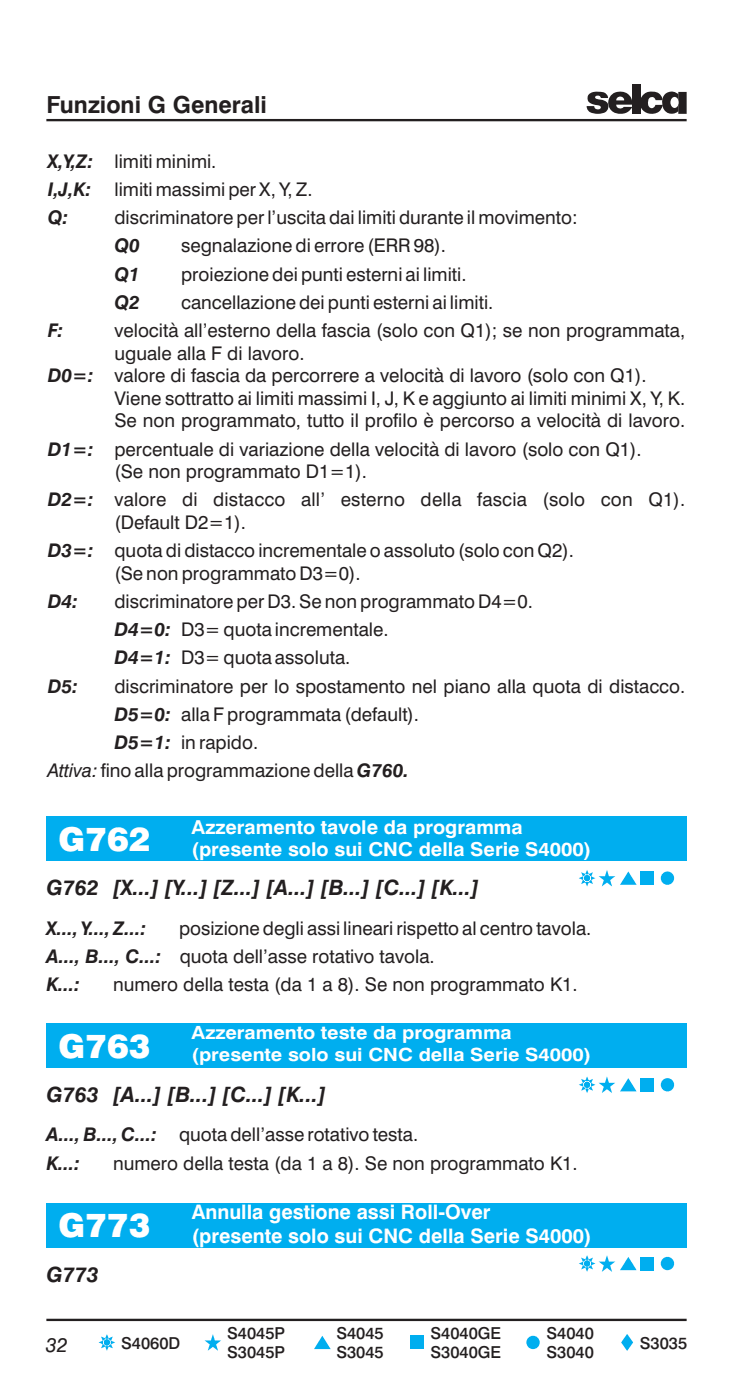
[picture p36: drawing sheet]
<svg xmlns="http://www.w3.org/2000/svg" width="110mm" height="210mm" viewBox="0 0 110 210" stroke-linecap="round" stroke-linejoin="round" font-family="sans-serif">
<defs><g id="words">
<g font-size="4.9" fill="#fff">
<text x="8.8" y="127.7">G762</text>
<text x="12.8" y="127.7">2</text>
<text x="8.8" y="158.7">G763</text>
<text x="12.8" y="158.7">2</text>
<text x="8.8" y="185.7">G773</text>
<text x="12.8" y="185.7">26</text>
</g>
<text font-size="3.5" fill="#231f20" x="7" y="17">Funzioni G Generali</text>
<g font-size="3.2" fill="#231f20">
<text x="7" y="134.3">G762 [X...] [Y...] [Z...] [A...] [B...] [C...] [K...]</text>
<text x="7" y="165.3">G763 [A...] [B...] [C...] [K...]</text>
<text x="7" y="192.3">G773</text>
</g>
<g font-size="3" fill="#fff">
<text x="28.8" y="182.9">Annulla gestione assi Roll-Over</text>
<text x="28.8" y="186.5">(presente solo sui CNC della Serie S4000)</text>
</g>
<text font-size="3" fill="#231f20" x="6.9" y="202.9">32</text>
<g font-size="2.9" fill="#fff">
<text x="28.7" y="125.1">Azzeramento tavole da programma</text>
<text x="28.7" y="128.5">(presente solo sui CNC della Serie S4000)</text>
</g>
<g font-size="2.8" fill="#231f20">
<text x="7.2" y="25.2">X,Y,Z:</text>
<text x="7.2" y="29.4">I,J,K:</text>
<text x="17.2" y="25.2">limitiminimi.</text>
<text x="17.2" y="29.4">limitimassimiperX,Y,Z.</text>
<text x="7.2" y="33.6">Q:</text>
<text x="17.2" y="33.6">discriminatoreperl’uscitadailimitiduranteilmovimento:</text>
<text x="17.2" y="37.9">Q0</text>
<text x="27.2" y="37.9">segnalazionedierrore(ERR98).</text>
<text x="17.2" y="42.1">Q1</text>
<text x="17.2" y="46.3">Q2</text>
<text x="27.2" y="42.1">proiezionedeipuntiesterniailimiti.</text>
<text x="27.2" y="46.3">cancellazionedeipuntiesterniailimiti.</text>
<text x="7.2" y="50.6">F:</text>
<text x="17.2" y="50.6">velocità all’esterno della fascia (solo con Q1); se non programmata,</text>
<text x="17.2" y="54">uguale alla F di lavoro.</text>
<text x="7.2" y="57.3">D0=:</text>
<text x="17.2" y="57.3">valore di fascia da percorrere a velocità di lavoro (solo con Q1).</text>
<text x="17.2" y="60.7">Viene sottratto ai limiti massimi I, J, K e aggiunto ai limiti minimi X, Y, K.</text>
<text x="17.2" y="64.1">Se non programmato, tutto il profilo è percorso a velocità di lavoro.</text>
<text x="7.2" y="68.3">D1=:</text>
<text x="17.2" y="68.3">percentuale di variazione della velocità di lavoro (solo con Q1).</text>
<text x="17.2" y="71.7">(Se non programmato D1=1).</text>
<text x="7.2" y="76">D2=:</text>
<text x="17.2" y="76">valore</text>
<text x="27.3" y="76">di</text>
<text x="32" y="76">distacco</text>
<text x="45.1" y="76">all’</text>
<text x="51.1" y="76">esterno</text>
<text x="63.1" y="76">della</text>
<text x="71.6" y="76">fascia</text>
<text x="81.4" y="76">(solo</text>
<text x="90.1" y="76">con</text>
<text x="97.2" y="76">Q1).</text>
<text x="7.2" y="83.6">D3=:</text>
<text x="17.2" y="79.3">(Default D2=1).</text>
<text x="17.2" y="83.6">quotadidistaccoincrementaleoassoluto(soloconQ2).</text>
<text x="17.2" y="87">(SenonprogrammatoD3=0).</text>
<text x="7.2" y="91.2">D4:</text>
<text x="17.2" y="95.4">D4=0: D3=quotaincrementale.</text>
<text x="17.2" y="91.2">discriminatoreperD3.SenonprogrammatoD4=0.</text>
<text x="17.2" y="99.7">D4=1: D3=quotaassoluta.</text>
<text x="7.2" y="103.9">D5:</text>
<text x="17.2" y="103.9">discriminatore per lo spostamento nel piano alla quota di distacco.</text>
<text x="17.2" y="108.1">D5=0: allaFprogrammata(default).</text>
<text x="17.2" y="112.4">D5=1: inrapido.</text>
<text x="7.2" y="116.6">Attiva:finoallaprogrammazionedellaG760.</text>
<text x="7" y="140.2">X...,Y...,Z...:</text>
<text x="26.8" y="140.2">posizionedegliassilinearirispettoalcentrotavola.</text>
<text x="7" y="144.5">A..., B..., C...:</text>
<text x="7" y="148.7">K...:</text>
<text x="17" y="148.7">numero della testa (da 1 a 8). Se non programmato K1.</text>
<text x="27" y="144.5">quota dell’asse rotativo tavola.</text>
<text x="7" y="171.2">A...,B...,C...:</text>
<text x="26.8" y="171.2">quotadell’asserotativotesta.</text>
<text x="7" y="175.5">K...:</text>
<text x="17" y="175.5">numero della testa (da 1 a 8). Se non programmato K1.</text>
</g>
<g font-size="2.7" fill="#fff">
<text x="28.7" y="155.9">Azzeramento teste da programma</text>
<text x="28.7" y="159.2">(presente solo sui CNC della Serie S4000)</text>
</g>
<g font-size="2.5" fill="#231f20">
<text x="18.2" y="202.4">S4060D</text>
<text x="34.1" y="200.8">S4045P</text>
<text x="34.1" y="203.8">S3045P</text>
<text x="50.4" y="200.8">S4045</text>
<text x="50.4" y="203.8">S3045</text>
<text x="64.5" y="200.8">S4040GE</text>
<text x="64.5" y="203.8">S3040GE</text>
<text x="81.9" y="200.8">S4040</text>
<text x="81.9" y="203.8">S3040</text>
<text x="95.9" y="202.4">S3035</text>
</g>
</g></defs>
<path d="M7 198h96" fill="none" stroke="#231f20" stroke-width=".35"/>
<g fill="#00aeef">
<path d="M94 200.1l.9 1.3-.9 1.3-.9-1.3z" fill-rule="evenodd"/>
<path d="M48.3 200.4l1.3 2h-2.5z" fill-rule="evenodd"/>
<path d="M15.1 200.5l2.2 .9-2.2 .9 .9-2.1 .9 2.1-2.1-.9 2.1-.9-.9 2.2z" fill-rule="evenodd"/>
<circle cx="79.9" cy="201.4" r="1"/>
</g>
<g fill="#00aeef">
<path d="M30.7 201.1h.9l.3-.9 .3 .9h1l-.8 .6 .3 1-.8-.6-.8 .6 .3-1z"/>
<path d="M61.5 200.4h2v2h-2z"/>
</g>
<path d="M7 18h96" fill="none" stroke="#231f20" stroke-width=".35"/>
<path d="M94.8 12.7h1.2v4.4h-1.2z" fill="#231f20"/>
<g fill="#231f20">
<path d="M91.6 14.4a1.73 1.73 0 0 0-.1 2.1 1.73 1.73 0 0 0 2.1 .5 1.81 1.81 0 0 0 1.2-1h-1.3a.62 .62 0 0 1-.7 .3 .62 .62 0 0 1-.4-.6h2.4a1.84 1.84 0 0 0-1.1-1.9 1.84 1.84 0 0 0-2.1 .6zM92.5 14.7a.6 .6 0 0 1 .6-.2 .6 .6 0 0 1 .5 .6h-1.2z" fill-rule="evenodd"/>
<path d="M88.3 14.2a2.37 2.37 0 0 1 2.7 0l.2 .5h-1.1l-.1-.1a.46 .46 0 0 0-.8 0l.3 .3a1.63 1.63 0 0 1 1.7 .8 1.13 1.13 0 0 1-1.2 1.4 1.76 1.76 0 0 1-2-.8v-.4h1.1a.55 .55 0 0 0 .3 .5 .55 .55 0 0 0 .6-.1l.1-.2-.2-.2-1-.2a.92 .92 0 0 1-.6-1.5z" fill-rule="evenodd"/>
<path d="M96.4 14.3a1.81 1.81 0 0 1 2.9 .4v.3h-1a.58 .58 0 0 0-.7-.4 .58 .58 0 0 0-.4 .7 .66 .66 0 0 0 .7 .9l.4-.5h1.1a1.72 1.72 0 0 1-2.5 1.2 1.72 1.72 0 0 1-.5-2.6z" fill-rule="evenodd"/>
<path d="M101.7 13.8h1.3v3.3h-1.3z" fill-rule="evenodd"/>
<path d="M99.7 14.1a1.46 1.46 0 0 1 2 .1v.9a.62 .62 0 0 0-.8-.5 .62 .62 0 0 0-.4 .8 .62 .62 0 0 0 .5 .8 .62 .62 0 0 0 .7-.5v1a1.48 1.48 0 0 1-1.7 .2 1.48 1.48 0 0 1-.7-1.6v-.5z" fill-rule="evenodd"/>
</g>
<g fill="#00aeef">
<path d="M7 122.5h96v6.7h-96z"/>
<path d="M89.8 131.5h.9l.3-1 .3 1h1l-.8 .5 .3 1-.8-.6-.8 .6 .3-1z"/>
<path d="M96.1 130.7h2v2h-2z"/>
<path d="M7 180.5h96v6.7h-96z"/>
<path d="M89.8 189.3h.9l.3-1 .3 1h1l-.8 .6 .3 .9-.8-.6-.8 .6 .3-.9z"/>
<path d="M96.1 188.6h2v2h-2z"/>
<path d="M7 153.5h96v6.7h-96z"/>
<path d="M89.8 162.5h.9l.3-1 .3 1h1l-.8 .5 .3 1-.8-.6-.8 .6 .3-1z"/>
<path d="M96.1 161.7h2v2h-2z"/>
</g>
<g fill="#00aeef">
<path d="M87.1 130.9l2.2 .8-2.2 .9 .9-2.1 .9 2.1-2.1-.9 2.1-.8-.9 2.1z" fill-rule="evenodd"/>
<path d="M94.2 130.7l1.3 2h-2.5z" fill-rule="evenodd"/>
<path d="M87.1 188.7l2.2 .9-2.2 .8 .9-2.1 .9 2.1-2.1-.8 2.1-.9-.9 2.1z" fill-rule="evenodd"/>
<path d="M94.2 188.6l1.3 2h-2.5z" fill-rule="evenodd"/>
<path d="M87.1 161.9l2.2 .8-2.2 .9 .9-2.1 .9 2.1-2.1-.9 2.1-.8-.9 2.1z" fill-rule="evenodd"/>
<path d="M94.2 161.7l1.3 2h-2.5z" fill-rule="evenodd"/>
<circle cx="100.1" cy="131.7" r="1"/>
<circle cx="100.1" cy="189.6" r="1"/>
<circle cx="100.1" cy="162.7" r="1"/>
</g>
<use href="#words"/>
</svg>
